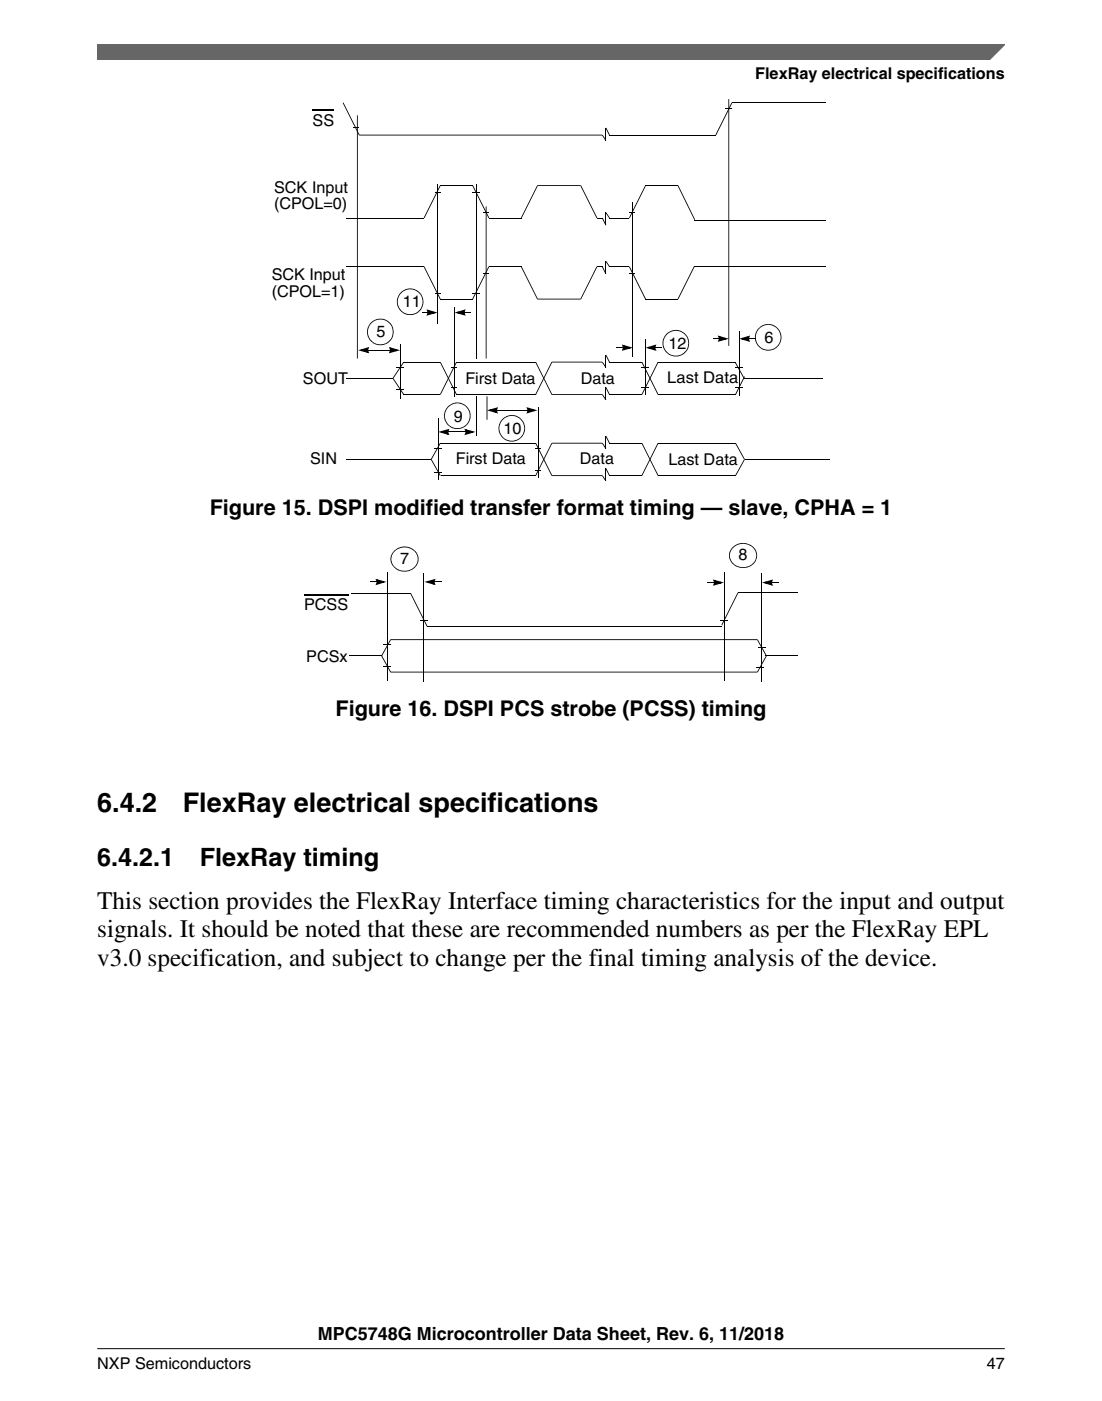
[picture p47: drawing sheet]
<svg xmlns="http://www.w3.org/2000/svg" width="216mm" height="274mm" viewBox="0 0 216 274" stroke-linecap="round" stroke-linejoin="round" font-family="sans-serif">
<defs><g id="words">
<g font-size="5.3">
<text x="19" y="158.9">6.4.2</text>
<text x="35.8" y="158.9">FlexRay electrical specifications</text>
</g>
<g font-size="4.9">
<text x="19" y="169.6">6.4.2.1</text>
<text x="39.2" y="169.6">FlexRay timing</text>
<text x="19" y="177.9">This section provides the FlexRay Interface timing characteristics for the input and output</text>
<text x="19" y="183.5">signals. It should be noted that these are recommended numbers as per the FlexRay EPL</text>
<text x="19" y="189.2">v3.0 specification, and subject to change per the final timing analysis of the device.</text>
</g>
<g font-size="4.2">
<text x="41.1" y="100.9">Figure 15. DSPI modified transfer format timing — slave, CPHA = 1</text>
<text x="65.7" y="140.2">Figure 16. DSPI PCS strobe (PCSS) timing</text>
</g>
<text font-size="3.5" x="62.3" y="262.3">MPC5748G Microcontroller Data Sheet, Rev. 6, 11/2018</text>
<g font-size="3.2">
<text x="148" y="15.5">FlexRay electrical specifications</text>
<text x="61.2" y="24.6">SS</text>
<text x="53.7" y="37.8">SCK Input</text>
<text x="53.7" y="41">(CPOL=0)</text>
<text x="53.2" y="54.9">SCK Input</text>
<text x="53.2" y="58.1">(CPOL=1)</text>
<text x="78.9" y="60.1">11</text>
<text x="73.8" y="66.1">5</text>
<text x="130.9" y="68.3">12</text>
<text x="149.8" y="67.2">6</text>
<text x="59.3" y="75.3">SOUT</text>
<text x="91.2" y="75.2">First Data</text>
<text x="113.8" y="75.2">Data</text>
<text x="130.7" y="75">Last Data</text>
<text x="88.9" y="82.6">9</text>
<text x="98.6" y="85.1">10</text>
<text x="60.7" y="90.8">SIN</text>
<text x="89.3" y="90.8">First Data</text>
<text x="113.6" y="90.9">Data</text>
<text x="131" y="91">Last Data</text>
<text x="78.4" y="110.4">7</text>
<text x="144.7" y="109.7">8</text>
<text x="59.6" y="119.5">PCSS</text>
<text x="60" y="129.5">PCSx</text>
<text x="19" y="268">NXP Semiconductors</text>
<text x="193.3" y="268">47</text>
</g>
</g></defs>
<g fill="#000">
<path d="M69.3 24.9h1.1v.2h-1.1zM67.1 20.1h.2l3.2 6.3-.2 .1zM70.4 26.4h47.6v.1h-47.6zM85.2 37.6h1v.1h-1zM92.6 37.6h1.4v.1h-1.4zM105.3 36.3h8.5v.1h-8.5zM117.9 26.5l.2-.1 .7 1.1-.2 .1zM118.6 25.1l.2-.1 .7 1.4-.2 .1zM142.1 21.1h1.4v.1h-1.4zM143.3 20.1h.2l-3.2 6.4-.1-.1zM78.7 57.1a2.62 2.62 0 0 1 2.8-.4 2.62 2.62 0 0 1 1.5 2.4h-.2l-.1-.7-.3-.7-.9-.7-.9-.3-1 .1-.8 .4-.5 .5-.3 .6v1.3l.2 .7 .6 .7-.1 .1-.5-.6a2.4 2.4 0 0 1-.4-1.9l.3-.8zM86.2 36.3l.1 .1-3.1 6.3-.2-.1z"/>
<path d="M83 52.3l.2-.1 3.1 6.3-.1 .1zM85.2 57.4h1v.2h-1zM92.5 57.4h1.4v.2h-1.4zM94.7 53.5h1.1v.2h-1.1zM94.7 41.5h1.1v.2h-1.1zM92.5 36.4l.2-.1 3.2 6.3-.2 .1zM95.7 52.2l.2 .1-3.2 6.3-.2-.1zM105.2 36.3l.2 .1-3.2 6.3-.1-.1zM102.1 52.3l.1-.1 3.2 6.3-.2 .1zM105.3 58.5h8.5v.1h-8.5zM113.7 36.4l.1-.1 3.2 6.3-.1 .1zM116.9 52.1h1.1v.2h-1.1z"/>
<path d="M116.9 42.6h1.1v.2h-1.1zM116.9 52.2l.1 .1-3.2 6.3-.1-.1zM117.9 42.7l.2-.1 .7 1.5h-.2zM117.9 52.3l.2-.1 .7 1.4-.2 .1zM118.6 41.7l.2-.1 .7 1-.2 .1zM118.6 51.2l.2-.1 .7 1.1-.2 .1zM126.4 36.3l.1 .1-3.1 6.3-.2-.1zM123.3 53.5h1v.2h-1zM123.3 41.5h1v.2h-1zM123.2 52.3l.2-.1 3.1 6.3-.1 .1zM132.7 36.4l.2-.1 3.3 6.7-.2 .1zM135.9 52.2l.2 .1-3.2 6.3-.2-.1z"/>
<path d="M69.9 22.6h.2v47.6h-.2zM71.9 68.5h.3v.2h-.3zM70.2 68.6l2.1-.7-.2 .5-1.2 .3-.1-.3 1.3 .3-.1 .4-.3-.5 .4-.1 .3 .7zM71.9 68.1l.3 .2-.1 .3h-.4zM73 66.9l1 .5 1.5-.1 1.1-.9 .2-.7 .2-.7h.1a2.59 2.59 0 0 1-1.5 2.4 2.59 2.59 0 0 1-2.7-.4zM76.4 68.5h.4l-.1 .5-.4-.2zM76.3 68.5h.3v.2h-.3zM76.2 67.9l2.2 .7-2.2 .6 .2-.5 1.3-.3 .1 .3-1.4-.3 .2-.4 .2 .5-.4 .1zM79 70.9h.2l-2.1 3.2-.2-.1zM72.8 63l.5-.3a2.59 2.59 0 0 1 3.8 2.3h-.1l-.2-.7-.2-.7-.9-.7-.7-.3-1.2 .1-.6 .3-.6 .5-.4 .8-.1 1.2 .4 .9 .5 .5-.1 .1-.5-.5a2.49 2.49 0 0 1-.4-2l.2-.8zM76.9 74.1l.2-.1 2.1 3.2-.2 .1zM77.7 71.9h1.4v.1h-1.4z"/>
<path d="M77.7 76.1h1.4v.2h-1.4zM78.8 61l1.1 .5 1.4-.1 .9-.7 .4-.7 .2-.9h.2a2.6 2.6 0 0 1-4.1 2.2l-.2-.2zM82.6 61.1h1.1v.2h-1.1zM83.7 61.1h.3v.2h-.3zM83.8 61.1h.4l-.2 .5-.3-.1zM83.6 60.6l2.1 .6-2.1 .6 .2-.4 1.2-.4 .1 .4-1.3-.4 .1-.3 .3 .4-.4 .2zM89.4 70.9h.1l-3.2 6.4-.1-.1zM88.4 71.9h1v.1h-1zM88.4 75.8h1v.1h-1zM86.2 70.9h.1l3.2 6.3-.1 .1zM90.8 61.1h.3v.2h-.3zM89.1 61.2l2.1-.6-.2 .4-1.3 .4-.1-.4 1.4 .4-.1 .3-.3-.4 .4-.2 .2 .7z"/>
<path d="M91 61.1h1.3v.2h-1.3zM90.8 60.8l.3 .1-.1 .4h-.4zM95.2 40.4h.1v29.8h-.1zM108 70.9h.2l-3.2 6.4-.1-.1zM104.9 70.9h.1l3.2 6.3-.2 .1zM108.1 70.8h9.9v.2h-9.9zM108.1 77.2h9.9v.1h-9.9zM117.9 70.9h.2l.7 1-.2 .1zM117.9 77.3l.2-.1 .7 1.1-.2 .1zM118.6 69.5h.2l.7 1.4h-.2zM118.6 75.9l.2-.1 .7 1.4-.2 .1zM120.7 68h1.3v.2h-1.3z"/>
<path d="M122.1 68h.3l-.1 .5-.3-.1zM122 68h.3v.2h-.3zM121.8 67.5l2.2 .6-2.2 .6 .3-.4 1.2-.4 .1 .4-1.3-.4 .1-.3 .2 .4-.3 .1zM128.9 70.9h.1l-3.2 6.4-.1-.1zM125.7 71.9h1.5v.1h-1.5zM125.7 75.8h1.5v.1h-1.5zM128.2 68h.3v.2h-.3zM126.5 68.1l2.1-.6-.3 .4-1.2 .4-.1-.4 1.3 .4-.1 .3-.2-.5 .3-.1 .3 .7zM128.4 68h1.2v.2h-1.2zM128.1 67.7l.4 .1-.2 .3h-.3zM125.7 70.9h.1l3.2 6.3-.1 .1zM129.6 68l.1 .2z"/>
<path d="M130.9 69.1l.6 .4 .7 .1 1.2-.1 1-.9 .3-.6 .1-.8h.2a2.59 2.59 0 0 1-1.5 2.4 2.59 2.59 0 0 1-2.7-.4zM130.6 65.4a2.61 2.61 0 0 1 2.8-.6 2.61 2.61 0 0 1 1.6 2.4h-.2l-.2-1.2-.6-.7-1.1-.5-1.2 .1-.8 .4-.8 1.2-.1 1.2 .4 .9 .5 .5-.1 .1-.5-.5a2.42 2.42 0 0 1-.5-2l.3-.8zM139.8 66.2h1v.2h-1zM140.7 66.2h.3v.2h-.3zM140.9 66.3h.3l-.1 .4-.3-.1zM140.6 65.7l2.2 .6-2.2 .6 .3-.4 1.2-.3 .1 .3-1.3-.4 .1-.3 .2 .5-.3 .1zM142.7 19.4h.2v48.3h-.2zM145.8 73.7l.1 .1-1.7 3.5-.2-.1zM143.9 70.9h.2l1.8 3.1-.2 .1zM144.1 71.9h1.4v.1h-1.4zM144.1 75.8h1.4v.1h-1.4zM146.5 66.2h.3v.2h-.3z"/>
<path d="M144.8 66.3l2.2-.6-.3 .4-1.2 .4-.1-.3 1.3 .3-.1 .3-.2-.4 .3-.1 .3 .6zM146.8 66.2h1.3v.2h-1.3zM146.5 65.9l.3 .1-.1 .4h-.3zM149 67.9l1 .5 1.4-.1 1.1-.9 .3-.4 .1-.9h.2a2.6 2.6 0 0 1-1.5 2.3 2.6 2.6 0 0 1-2.7-.3zM148.8 64.1a2.61 2.61 0 0 1 2.8-.4 2.61 2.61 0 0 1 1.5 2.4h-.2l-.4-1.4-.6-.7-.9-.3h-1.2l-1 .6-.6 1-.1 1.3 .4 .8 .5 .5-.1 .2-.6-.6a2.49 2.49 0 0 1-.4-2l.3-.7zM86.2 86.7l.1 .1-1.7 3.2-.2-.1zM84.4 90l.2-.1 1.7 3.2-.1 .1zM85.2 87.7h1.4v.2h-1.4zM85.2 92.3h1.4v.2h-1.4zM87.6 84.5h.3v.2h-.3zM85.8 84.6l2.2-.6-.2 .4-1.2 .3-.1-.3 1.3 .4-.1 .3-.2-.5 .3-.1 .2 .7zM87.6 84.2l.3 .1-.1 .3h-.3z"/>
<path d="M88.1 83.3l.6 .4 .6 .1 1.2-.1 .8-.5 .3-.4 .3-.7 .1-.7h.2a2.58 2.58 0 0 1-1.5 2.4 2.58 2.58 0 0 1-2.7-.4zM91.2 84.5h.4l-.1 .5-.4-.1zM91.1 84.5h.3v.2h-.3zM91 84l2.1 .6-2.1 .6 .2-.4 1.3-.4 .1 .3-1.4-.3 .1-.3 .3 .4-.4 .1zM87.7 79.6a2.6 2.6 0 0 1 2.9-.6 2.6 2.6 0 0 1 1.6 2.4h-.2l-.1-.7-.3-.7-.6-.6-1.1-.4-1 .1-1 .6-.6 1-.1 .7 .1 .7 .3 .7 .5 .5-.1 .1-.5-.5a2.6 2.6 0 0 1 .2-3.3zM95.3 77.6h.2v4.6h-.2zM97.1 80.3h.3v.1h-.3zM95.4 80.3l2.2-.6-.3 .5-1.2 .3-.1-.3 1.3 .3-.1 .4-.2-.5 .3-.1 .3 .7zM97.1 79.9l.3 .2-.1 .3h-.3zM98.7 85.8l.6 .3 .7 .2 1.2-.2 .8-.5 .4-.5 .3-1.2h.2a2.62 2.62 0 0 1-1.5 2.3 2.62 2.62 0 0 1-2.8-.3zM98.4 82.1a2.61 2.61 0 0 1 2.9-.6 2.61 2.61 0 0 1 1.6 2.4h-.2l-.2-1-.2-.4-.7-.7-1.1-.4-1 .1-1 .7-.5 .9-.1 1.3 .2 .7 .6 .7-.1 .1-.3-.4a2.58 2.58 0 0 1 .1-3.4zM103.4 80.3h.3l-.1 .5-.3-.2z"/>
<path d="M103.3 80.3h.3v.1h-.3zM103.1 79.7l2.2 .6-2.2 .7 .3-.5 1.2-.3 .1 .3-1.3-.3 .1-.4 .2 .5-.3 .1zM108 86.7l.2 .1-3.2 6.4-.1-.1zM104.9 87.7h1.1v.2h-1.1zM104.9 92.1h1.1v.1h-1.1zM104.9 86.8l.1-.1 3.2 6.4-.2 .1zM108.1 86.7h9.9v.2h-9.9zM108.1 93h9.9v.2h-9.9zM117.9 86.8l.2-.1 .7 1.1-.2 .1zM117.9 93.2l.2-.1 .7 1-.2 .1zM118.6 85.4l.2-.1 .7 1.4-.2 .1zM118.6 91.8l.2-.1 .7 1.4-.2 .1z"/>
<path d="M128.9 86.7l.1 .1-3.2 6.4-.1-.1zM125.7 86.8l.1-.1 3.2 6.4-.1 .1zM145.8 89.9l.1 .1-1.7 3.2-.2-.1zM144 86.8l.2-.1 1.7 3.2-.1 .1zM76.5 125.2l.1 .1-1.8 3.2-.1-.1zM74.7 128.5l.1-.1 1.8 3.2h-.1zM76.5 125.2h71.9v.1h-71.9zM76.5 131.5h71.9v.2h-71.9zM148.3 125.3l.2-.1 1.7 3.2-.1 .1zM150.1 128.4l.1 .1-1.7 3.1h-.2z"/>
</g>
<g fill="none" stroke="#000" stroke-width=".2">
<path d="M85.7 35.9v27.4M86.2 36.3h6.4M93.3 36v34.2M118.7 25v2.5M119.4 26.5h20.8M124 39.6v30.2M126.5 36.3h6.3M143.4 20.1h18.3M67.9 52.2h15.2M67.9 42.7h15.2M86.2 58.6h6.4M95.8 52.2h6.3"/>
<path d="M95.8 42.7h6.3M118.7 41.6v2.5M118.7 51.2v2.4M119.4 52.2h3.9M119.4 42.7h3.9M126.5 58.6h6.3M136.1 43.1h25.7M136.1 52.1h25.7M67.9 74.1h9.1M72.1 68.6h4.3M78.4 67.4v10.6M79.1 70.9h7.1"/>
<path d="M79.1 77.3h7.1M89.1 60.1v17.5M89.4 70.9h15.5M89.4 77.3h15.5M93.3 77.6v7.8M105.5 79.7v13.8M118.7 69.5v2.5M118.7 75.9v2.4M119.4 70.9h6.3M119.4 77.3h6.3M126.5 66.3v11M128.9 70.9h15.2"/>
<path d="M128.9 77.3h15.2M144.8 64.9v12.7M145.8 74.1h15.4M67.9 90h16.6M85.9 81.8v12M86.2 86.8h18.7M86.3 93.1h18.6M87.8 84.6h3.4M97.4 80.3h5.9M118.7 85.4v2.4M118.7 91.7v2.5M119.4 86.8h6.3"/>
<path d="M119.4 93.1h6.3M128.9 86.8h15.2M128.9 93.1h15.2M145.9 90h16.6M68.4 128.4h6.4M150 128.4h6.3"/>
</g>
<path d="M70.8 68.6l1.2-.4-.1 .4 .1 .3zM76.5 68.2l1.2 .4-1.2 .3 .1-.3zM83.9 60.8l1.2 .4-1.2 .3 .1-.3zM89.7 61.2l1.2-.4-.1 .4 .1 .3zM122.1 67.7l1.3 .4-1.3 .3 .2-.3zM127.1 68.1l1.2-.4-.1 .4 .1 .3zM140.9 66l1.2 .3-1.2 .4 .1-.4zM145.4 66.3l1.3-.3-.2 .3 .2 .4zM86.5 84.6l1.2-.4-.1 .4 .1 .3zM91.3 84.2l1.2 .4-1.2 .3 .1-.3zM96 80.3l1.3-.3-.2 .3 .2 .4zM103.4 80l1.2 .3-1.2 .4 .2-.4z" fill="#000"/>
<path d="M61.2 21.6h4.3" fill="none" stroke="#000" stroke-width=".23"/>
<path d="M77.2 107.9a2.7 2.7 0 0 1 3-.7 2.7 2.7 0 0 1 1.7 2.5 2.69 2.69 0 0 1-2.9 2.1 2.69 2.69 0 0 1-2.4-2.6l.2-.7z" fill-rule="evenodd" fill="#fff"/>
<path d="M77.6 111.2l1.1 .5 1.6-.1 1-.7 .4-.8 .1-.6h.2a2.79 2.79 0 0 1-4.5 1.9zM77.4 107.6a2.75 2.75 0 0 1 2.9-.4 2.75 2.75 0 0 1 1.7 2.3h-.2l-.1-.7-.3-.6-.9-.7-1-.3h-.8l-.7 .3-1 .9-.3 .8 .1 1 .2 .4 .6 .6-.1 .2a2.28 2.28 0 0 1-.1-3.8zM138.6 114h1.3v.2h-1.3zM139.8 114h.3v.2h-.3zM139.9 114h.4l-.2 .5-.3-.1zM139.7 113.5l2.1 .6-2.1 .6 .2-.4 1.3-.4 .1 .3-1.4-.3 .1-.3 .3 .4-.4 .1zM151 114h.3v.2h-.3zM149.3 114.1l2.1-.6-.2 .4-1.2 .3-.1-.3 1.3 .4-.1 .3-.2-.5 .3-.1 .2 .7zM151.3 114h1.2v.2h-1.2zM151 113.7l.3 .1-.1 .3h-.3z" fill="#000"/>
<path d="M142 112.1v21.3M149.1 112.3v21.3" fill="none" stroke="#000" stroke-width=".2"/>
<path d="M140 113.7l1.2 .4-1.2 .3 .1-.3zM149.9 114.1l1.3-.4-.2 .4 .2 .3z" fill="#000"/>
<path d="M143.6 107.2a2.69 2.69 0 0 1 2.9-.7 2.69 2.69 0 0 1 1.7 2.5 2.69 2.69 0 0 1-2.8 2.1 2.69 2.69 0 0 1-2.5-2.6l.3-.7z" fill-rule="evenodd" fill="#fff"/>
<g fill="#000">
<path d="M72.5 113.9v.1zM72.5 113.9h1.3v.1h-1.3zM73.7 113.9h.3v.1h-.3zM73.8 113.9h.4l-.2 .5-.3-.2zM73.6 113.3l2.1 .6-2.1 .7 .2-.5 1.2-.3 .1 .3-1.3-.3 .1-.4 .3 .5-.4 .1zM84.9 113.9h.3v.1h-.3zM83.1 113.9l2.2-.6-.2 .5-1.2 .3-.1-.3 1.3 .3-.1 .4-.2-.5 .3-.1 .2 .7zM85.1 113.9h1.3v.1h-1.3zM84.9 113.5l.3 .2-.1 .3h-.3zM86.4 113.9v.1zM143.9 110.5l.7 .4 .7 .1 1.3-.1 1-.7 .4-.5 .2-.9h.1a2.79 2.79 0 0 1-4.5 1.9zM143.6 107a2.82 2.82 0 0 1 4.7 1.8h-.1l-.3-1.1-.5-.5-.6-.4-1.2-.3-1 .2-1.2 .8-.4 1 .1 1 .3 .6 .6 .4-.2 .2a2.26 2.26 0 0 1-.2-3.7z"/>
<path d="M75.2 126.2h1.4v.1h-1.4zM75.2 130.5h1.4v.1h-1.4zM82.3 121.4h1.4v.2h-1.4zM80.4 116.3l.2-.1 3.1 6.4h-.1zM141.2 121.4h1.4v.2h-1.4zM144.5 116l.2 .1-3.2 6.4-.2-.1zM148.3 130.6h1.4v.1h-1.4zM148.6 126.6h1.4v.2h-1.4z"/>
</g>
<path d="M68.7 116.3h11.8M75.9 112v21.3M83 112.2v21.3M144.6 116.1h11.7M83.7 122.6h57.7" fill="none" stroke="#000" stroke-width=".2"/>
<path d="M59.6 116.5h8.6" fill="none" stroke="#000" stroke-width=".23"/>
<path d="M73.9 113.6l1.2 .3-1.2 .4 .1-.4zM83.8 113.9l1.2-.3-.1 .3 .1 .4z" fill="#000"/>
<path d="M19.1 8.7h177.8l-5.7 3h-172.1z" fill="#666"/>
<path d="M19.1 11.7v-3h177.8l-3.1 3" fill="none" stroke="#666" stroke-width=".28"/>
<path d="M19 264.1h177.8" fill="none" stroke="#000" stroke-width=".2"/>
<use href="#words"/>
</svg>
